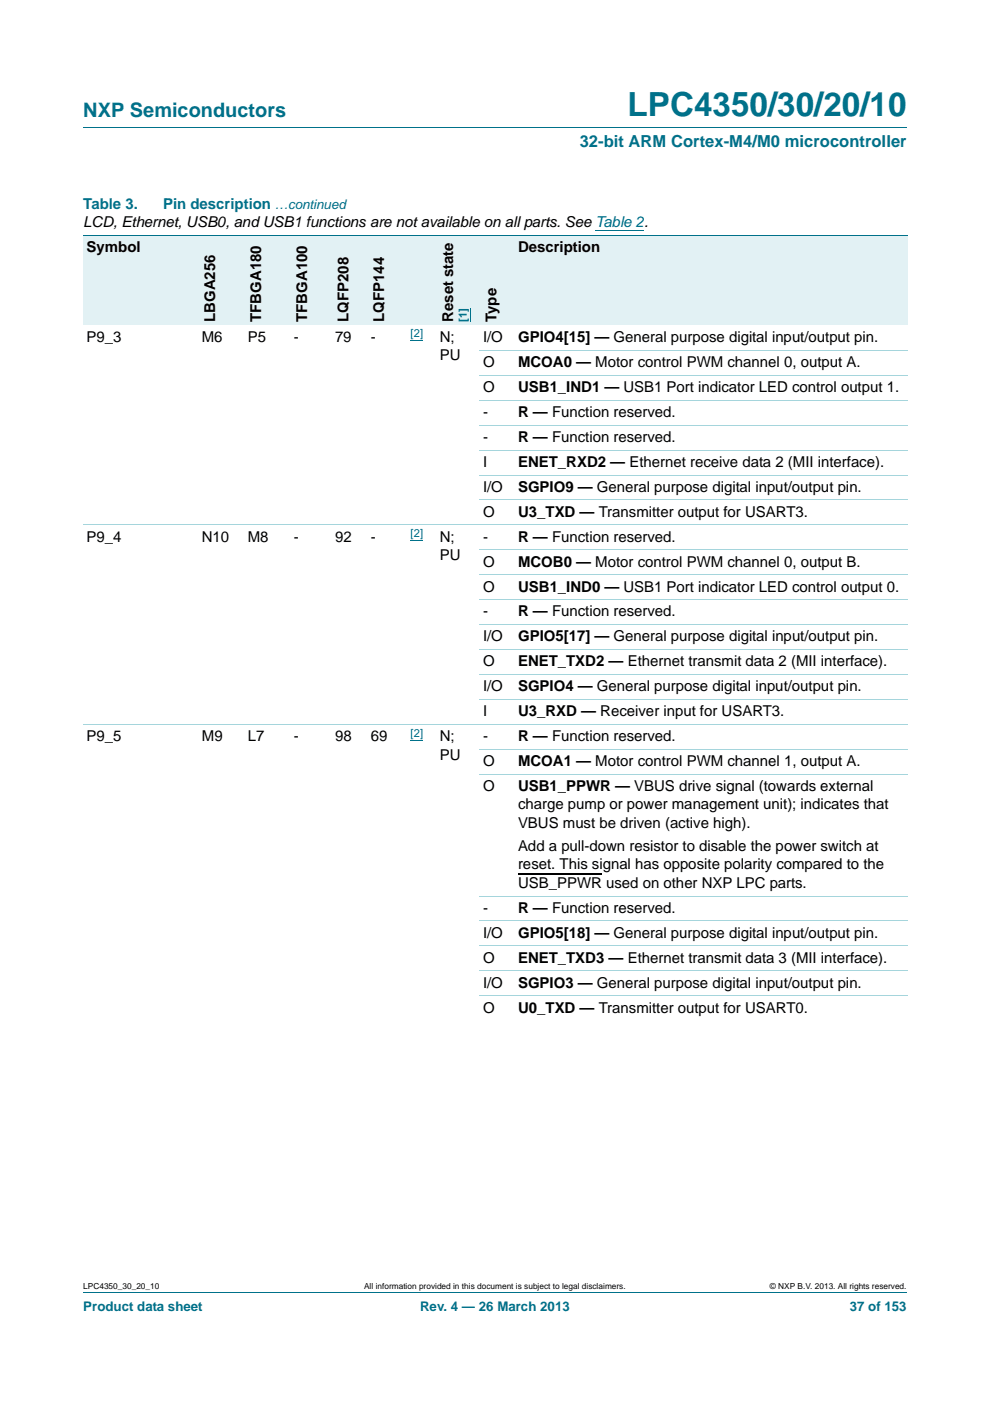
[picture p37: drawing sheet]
<svg xmlns="http://www.w3.org/2000/svg" width="210mm" height="297mm" viewBox="0 0 210 297" stroke-linecap="round" stroke-linejoin="round" font-family="sans-serif">
<defs><g id="words">
<text font-size="7" fill="#00718a" x="133.1" y="24.6">LPC4350/30/20/10</text>
<text font-size="4.2" fill="#00718a" x="17.7" y="24.9">NXP Semiconductors</text>
<text font-size="3.5" fill="#00718a" x="123" y="31.1">32-bit ARM Cortex-M4/M0 microcontroller</text>
<g font-size="3.2" fill="#00718a">
<text x="17.7" y="44.3">Table 3.</text>
<text x="34.6" y="44.3">Pin description</text>
</g>
<g font-size="3.2">
<text x="17.7" y="48.2">LCD, Ethernet, USB0, and USB1 functions are not available on all parts. See Table 2.</text>
<text x="18.4" y="53.4">Symbol</text>
<text x="109.9" y="53.4">Description</text>
<text x="45.6" y="68.3" transform="rotate(-90 45.6 68.3)">LBGA256</text>
<text x="55.4" y="68.3" transform="rotate(-90 55.4 68.3)">TFBGA180</text>
<text x="65.2" y="68.3" transform="rotate(-90 65.2 68.3)">TFBGA100</text>
<text x="73.9" y="68.3" transform="rotate(-90 73.9 68.3)">LQFP208</text>
<text x="81.5" y="68.3" transform="rotate(-90 81.5 68.3)">LQFP144</text>
<text x="96.1" y="68.3" transform="rotate(-90 96.1 68.3)">Reset state</text>
<text x="105.3" y="68.3" transform="rotate(-90 105.3 68.3)">Type</text>
<text x="18.4" y="72.5">P9_3</text>
<text x="42.8" y="72.5">M6</text>
<text x="52.5" y="72.5">P5</text>
<text x="62.3" y="72.5">-</text>
<text x="71.1" y="72.5">79</text>
<text x="78.7" y="72.5">-</text>
<text x="93.3" y="72.5">N;</text>
<text x="93.3" y="76.4">PU</text>
<text x="102.4" y="72.5">I/O</text>
<text x="102.4" y="77.8">O</text>
<text x="109.9" y="72.5">GPIO4[15] — General purpose digital input/output pin.</text>
<text x="109.9" y="77.8">MCOA0 — Motor control PWM channel 0, output A.</text>
<text x="102.4" y="83.1">O</text>
<text x="109.9" y="83.1">USB1_IND1 — USB1 Port indicator LED control output 1.</text>
<text x="102.4" y="88.4">-</text>
<text x="109.9" y="88.4">R — Function reserved.</text>
<text x="102.4" y="93.7">-</text>
<text x="109.9" y="93.7">R — Function reserved.</text>
<text x="102.4" y="99">I</text>
<text x="109.9" y="99">ENET_RXD2 — Ethernet receive data 2 (MII interface).</text>
<text x="102.4" y="104.3">I/O</text>
<text x="109.9" y="104.3">SGPIO9 — General purpose digital input/output pin.</text>
<text x="102.4" y="109.5">O</text>
<text x="109.9" y="109.5">U3_TXD — Transmitter output for USART3.</text>
<text x="18.4" y="114.8">P9_4</text>
<text x="42.8" y="114.8">N10</text>
<text x="52.6" y="114.8">M8</text>
<text x="62.3" y="114.8">-</text>
<text x="71.1" y="114.8">92</text>
<text x="78.7" y="114.8">-</text>
<text x="93.3" y="114.8">N;</text>
<text x="93.3" y="118.7">PU</text>
<text x="102.4" y="114.8">-</text>
<text x="109.9" y="114.8">R — Function reserved.</text>
<text x="102.4" y="120.1">O</text>
<text x="102.4" y="125.4">O</text>
<text x="109.9" y="120.1">MCOB0 — Motor control PWM channel 0, output B.</text>
<text x="109.9" y="125.4">USB1_IND0 — USB1 Port indicator LED control output 0.</text>
<text x="102.4" y="130.7">-</text>
<text x="109.9" y="130.7">R — Function reserved.</text>
<text x="102.4" y="136">I/O</text>
<text x="109.9" y="136">GPIO5[17] — General purpose digital input/output pin.</text>
<text x="102.4" y="141.3">O</text>
<text x="109.9" y="141.3">ENET_TXD2 — Ethernet transmit data 2 (MII interface).</text>
<text x="102.4" y="146.6">I/O</text>
<text x="109.9" y="146.6">SGPIO4 — General purpose digital input/output pin.</text>
<text x="102.4" y="151.9">I</text>
<text x="109.9" y="151.9">U3_RXD — Receiver input for USART3.</text>
<text x="18.4" y="157.2">P9_5</text>
<text x="42.8" y="157.2">M9</text>
<text x="52.6" y="157.2">L7</text>
<text x="62.3" y="157.2">-</text>
<text x="71.1" y="157.2">98</text>
<text x="78.7" y="157.2">69</text>
<text x="93.3" y="157.2">N;</text>
<text x="93.3" y="161">PU</text>
<text x="102.4" y="157.2">-</text>
<text x="109.9" y="157.2">R — Function reserved.</text>
<text x="102.4" y="162.5">O</text>
<text x="102.4" y="167.7">O</text>
<text x="109.9" y="162.5">MCOA1 — Motor control PWM channel 1, output A.</text>
<text x="109.9" y="167.7">USB1_PPWR — VBUS drive signal (towards external</text>
<text x="109.9" y="171.6">charge pump or power management unit); indicates that</text>
<text x="109.9" y="175.5">VBUS must be driven (active high).</text>
<text x="109.9" y="180.4">Add a pull-down resistor to disable the power switch at</text>
<text x="109.9" y="184.3">reset. This signal has opposite polarity compared to the</text>
<text x="109.9" y="188.2">USB_PPWR used on other NXP LPC parts.</text>
<text x="102.4" y="193.5">-</text>
<text x="109.9" y="193.5">R — Function reserved.</text>
<text x="102.4" y="198.8">I/O</text>
<text x="109.9" y="198.8">GPIO5[18] — General purpose digital input/output pin.</text>
<text x="102.4" y="204.1">O</text>
<text x="102.4" y="209.4">I/O</text>
<text x="109.9" y="204.1">ENET_TXD3 — Ethernet transmit data 3 (MII interface).</text>
<text x="109.9" y="209.4">SGPIO3 — General purpose digital input/output pin.</text>
<text x="102.4" y="214.7">O</text>
<text x="109.9" y="214.7">U0_TXD — Transmitter output for USART0.</text>
</g>
<g font-size="2.8" fill="#00718a">
<text x="58.3" y="44.3">…continued</text>
<text x="17.7" y="277.9">Product data sheet</text>
<text x="89.1" y="277.9">Rev. 4 — 26 March 2013</text>
<text x="180.2" y="277.9">37 of 153</text>
</g>
<g font-size="2.4" fill="#00f">
<text x="87.1" y="71.5">[2]</text>
<text x="99" y="68.3" transform="rotate(-90 99 68.3)">[1]</text>
<text x="87.1" y="113.9">[2]</text>
<text x="87.1" y="156.2">[2]</text>
</g>
<g font-size="1.8">
<text x="17.7" y="273.3">LPC4350_30_20_10</text>
<text x="77.2" y="273.3">All information provided in this document is subject to legal disclaimers.</text>
<text x="163.3" y="273.3">© NXP B.V. 2013. All rights reserved.</text>
</g>
</g></defs>
<path d="M17.7 27h174.6M17.7 273.9h174.6" fill="none" stroke="#00718a" stroke-width=".21"/>
<path d="M126.3 48.9h10.3M87.1 72.2h2.6M87.1 114.6h2.6M87.1 156.9h2.6" fill="none" stroke="#00f" stroke-width=".21"/>
<path d="M109.9 185.2h17.8" fill="none" stroke="#000" stroke-width=".23"/>
<g fill="#e2f1f4">
<path d="M17.7 49.9h24.4v19.1h-24.4z"/>
<path d="M42.1 49.9h9.8v19.1h-9.8z"/>
<path d="M51.9 49.9h9.7v19.1h-9.7z"/>
<path d="M61.6 49.9h8.8v19.1h-8.8z"/>
<path d="M70.4 49.9h7.6v19.1h-7.6z"/>
<path d="M78 49.9h8.4v19.1h-8.4z"/>
<path d="M86.4 49.9h15.3v19.1h-15.3z"/>
</g>
<path d="M99.7 65.3v3" fill="none" stroke="#00f" stroke-width=".21"/>
<g fill="#e2f1f4">
<path d="M101.7 49.9h7.5v19.1h-7.5z"/>
<path d="M109.2 49.9h83.3v19.1h-83.3z"/>
</g>
<path d="M17.7 49.9h174.8" fill="none" stroke="#00718a" stroke-width=".21"/>
<g fill="none" stroke="#a5d5dc" stroke-width=".21">
<path d="M101.7 74.3h90.8M101.7 79.5h90.8M101.7 84.8h90.8M101.7 90.1h90.8M101.7 95.4h90.8M17.7 111.3h174.8M101.7 100.7h90.8M101.7 106h90.8M101.7 116.6h90.8M101.7 121.9h90.8M101.7 127.2h90.8M101.7 132.5h90.8"/>
<path d="M101.7 137.8h90.8M17.7 153.6h174.8M101.7 143h90.8M101.7 148.3h90.8M101.7 158.9h90.8M101.7 164.2h90.8M101.7 190h90.8M101.7 195.3h90.8M101.7 200.6h90.8M101.7 205.8h90.8M101.7 211.1h90.8"/>
</g>
<use href="#words"/>
</svg>
